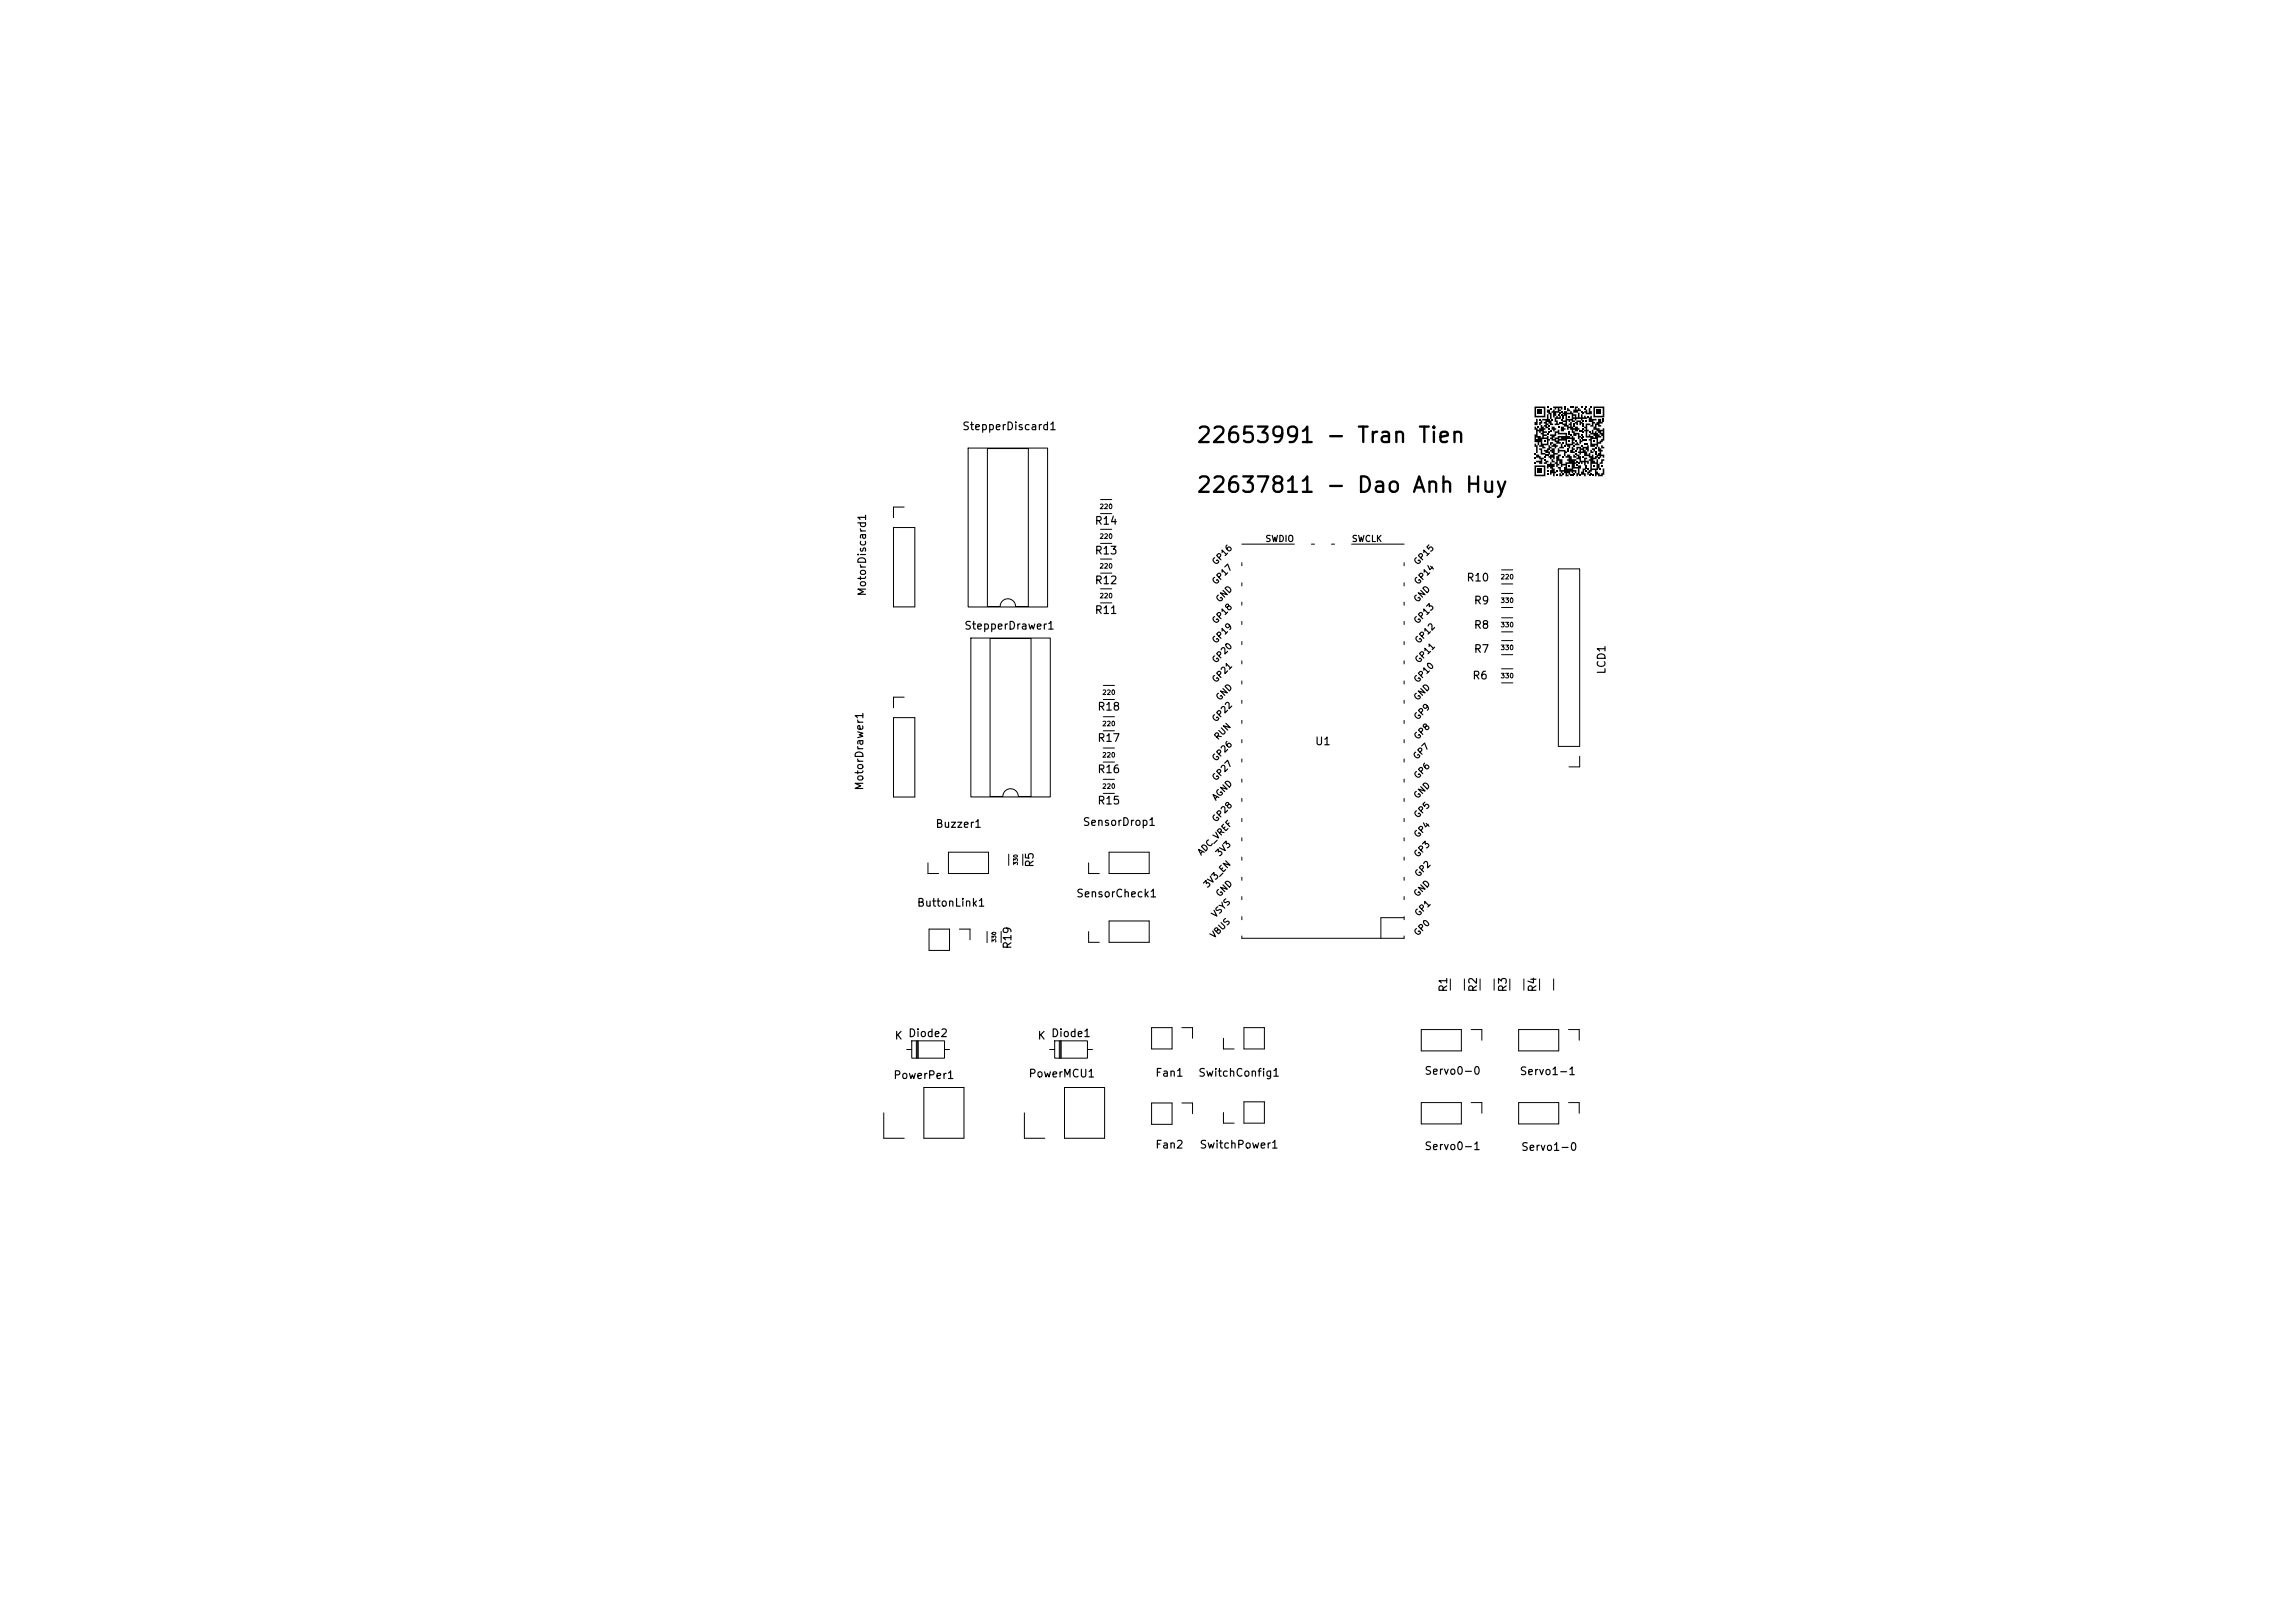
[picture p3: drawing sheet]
<svg xmlns="http://www.w3.org/2000/svg" width="297mm" height="210mm" viewBox="0 0 297 210" stroke-linecap="round" stroke-linejoin="round" font-family="sans-serif">
<defs><g id="words">
<g font-size="2">
<text x="154.7" y="57.8">22653991 - Tran Tien</text>
<text x="154.7" y="64.2">22637811 - Dao Anh Huy</text>
</g>
<g font-size="1">
<text x="124.5" y="55.9">StepperDiscard1</text>
<text x="141.6" y="68.1">R14</text>
<text x="141.6" y="72">R13</text>
<text x="112.3" y="77.2" transform="rotate(-90 112.3 77.2)">MotorDiscard1</text>
<text x="141.6" y="75.8">R12</text>
<text x="189.7" y="75.5">R10</text>
<text x="124.7" y="81.7">StepperDrawer1</text>
<text x="141.6" y="79.7">R11</text>
<text x="190.7" y="81.6">R8</text>
<text x="190.7" y="78.4">R9</text>
<text x="190.5" y="88.2">R6</text>
<text x="190.7" y="84.7">R7</text>
<text x="208" y="87.3" transform="rotate(-90 208 87.3)">LCD1</text>
<text x="141.9" y="92.2">R18</text>
<text x="141.9" y="100.3">R16</text>
<text x="141.9" y="96.2">R17</text>
<text x="170.1" y="96.7">U1</text>
<text x="112" y="102.4" transform="rotate(-90 112 102.4)">MotorDrawer1</text>
<text x="121" y="107.4">Buzzer1</text>
<text x="140" y="107.1">SensorDrop1</text>
<text x="141.9" y="104.3">R15</text>
<text x="134" y="112.3" transform="rotate(-90 134 112.3)">R5</text>
<text x="118.6" y="117.6">ButtonLink1</text>
<text x="139.2" y="116.4">SensorCheck1</text>
<text x="131.1" y="122.9" transform="rotate(-90 131.1 122.9)">R19</text>
<text x="187.5" y="128.5" transform="rotate(-90 187.5 128.5)">R1</text>
<text x="191.4" y="128.5" transform="rotate(-90 191.4 128.5)">R2</text>
<text x="195.2" y="128.5" transform="rotate(-90 195.2 128.5)">R3</text>
<text x="199.1" y="128.5" transform="rotate(-90 199.1 128.5)">R4</text>
<text x="115.7" y="134.8">K</text>
<text x="117.5" y="134.4">Diode2</text>
<text x="134.2" y="134.8">K</text>
<text x="136" y="134.4">Diode1</text>
<text x="115.5" y="139.9">PowerPer1</text>
<text x="133" y="139.7">PowerMCU1</text>
<text x="149.4" y="139.6">Fan1</text>
<text x="155" y="139.6">SwitchConfig1</text>
<text x="184.3" y="139.3">Servo0-0</text>
<text x="196.6" y="139.4">Servo1-1</text>
<text x="149.4" y="148.9">Fan2</text>
<text x="155.2" y="148.9">SwitchPower1</text>
<text x="184.3" y="149.1">Servo0-1</text>
<text x="196.8" y="149.2">Servo1-0</text>
</g>
<g font-size=".8">
<text x="163.7" y="70.3">SWDIO</text>
<text x="174.9" y="70.3">SWCLK</text>
<text x="157.4" y="75.9" transform="rotate(-45 157.4 75.9)">GP17</text>
<text x="157.4" y="73.4" transform="rotate(-45 157.4 73.4)">GP16</text>
<text x="183.5" y="73.4" transform="rotate(-45 183.5 73.4)">GP15</text>
<text x="183.6" y="75.9" transform="rotate(-45 183.6 75.9)">GP14</text>
<text x="157.4" y="83.5" transform="rotate(-45 157.4 83.5)">GP19</text>
<text x="157.4" y="81" transform="rotate(-45 157.4 81)">GP18</text>
<text x="157.9" y="78.2" transform="rotate(-45 157.9 78.2)">GND</text>
<text x="183.5" y="78.2" transform="rotate(-45 183.5 78.2)">GND</text>
<text x="183.5" y="81" transform="rotate(-45 183.5 81)">GP13</text>
<text x="183.7" y="83.5" transform="rotate(-45 183.7 83.5)">GP12</text>
<text x="157.4" y="88.6" transform="rotate(-45 157.4 88.6)">GP21</text>
<text x="157.4" y="86.1" transform="rotate(-45 157.4 86.1)">GP20</text>
<text x="183.5" y="88.6" transform="rotate(-45 183.5 88.6)">GP10</text>
<text x="183.7" y="86.1" transform="rotate(-45 183.7 86.1)">GP11</text>
<text x="157.4" y="93.7" transform="rotate(-45 157.4 93.7)">GP22</text>
<text x="157.7" y="96" transform="rotate(-45 157.7 96)">RUN</text>
<text x="157.9" y="90.9" transform="rotate(-45 157.9 90.9)">GND</text>
<text x="183.5" y="90.9" transform="rotate(-45 183.5 90.9)">GND</text>
<text x="183.5" y="96" transform="rotate(-45 183.5 96)">GP8</text>
<text x="183.5" y="93.4" transform="rotate(-45 183.5 93.4)">GP9</text>
<text x="157.4" y="101.3" transform="rotate(-45 157.4 101.3)">GP27</text>
<text x="157.4" y="98.8" transform="rotate(-45 157.4 98.8)">GP26</text>
<text x="183.4" y="98.5" transform="rotate(-45 183.4 98.5)">GP7</text>
<text x="183.5" y="101" transform="rotate(-45 183.5 101)">GP6</text>
<text x="157.4" y="106.6" transform="rotate(-45 157.4 106.6)">GP28</text>
<text x="157.4" y="103.8" transform="rotate(-45 157.4 103.8)">AGND</text>
<text x="183.5" y="103.6" transform="rotate(-45 183.5 103.6)">GND</text>
<text x="183.5" y="106.1" transform="rotate(-45 183.5 106.1)">GP5</text>
<text x="155.5" y="110.9" transform="rotate(-45 155.5 110.9)">ADC_VREF</text>
<text x="157.9" y="111.1" transform="rotate(-45 157.9 111.1)">3V3</text>
<text x="183.5" y="111.2" transform="rotate(-45 183.5 111.2)">GP3</text>
<text x="183.5" y="108.7" transform="rotate(-45 183.5 108.7)">GP4</text>
<text x="183.6" y="113.7" transform="rotate(-45 183.6 113.7)">GP2</text>
<text x="156.3" y="115.1" transform="rotate(-45 156.3 115.1)">3V3_EN</text>
<text x="157.4" y="119" transform="rotate(-45 157.4 119)">VSYS</text>
<text x="157.9" y="116.3" transform="rotate(-45 157.9 116.3)">GND</text>
<text x="183.5" y="116.3" transform="rotate(-45 183.5 116.3)">GND</text>
<text x="183.6" y="118.8" transform="rotate(-45 183.6 118.8)">GP1</text>
<text x="157.2" y="121.7" transform="rotate(-45 157.2 121.7)">VBUS</text>
<text x="183.5" y="121.4" transform="rotate(-45 183.5 121.4)">GP0</text>
</g>
<g font-size=".6">
<text x="142.2" y="66">220</text>
<text x="142.2" y="69.9">220</text>
<text x="142.2" y="77.6">220</text>
<text x="142.2" y="73.7">220</text>
<text x="194.1" y="75.1">220</text>
<text x="194.1" y="81.3">330</text>
<text x="194.1" y="78.2">330</text>
<text x="194.1" y="84.3">330</text>
<text x="194.1" y="87.9">330</text>
<text x="142.6" y="94.1">220</text>
<text x="142.6" y="90.1">220</text>
<text x="142.6" y="98.2">220</text>
<text x="142.6" y="102.2">220</text>
</g>
<g font-size=".5">
<text x="131.8" y="112" transform="rotate(-90 131.8 112)">330</text>
<text x="129" y="122" transform="rotate(-90 129 122)">330</text>
</g>
</g></defs>
<g fill="#000">
<path d="M198.6 59.2h.2v.2h-.2zM198.6 58.6h.2v.2h-.2zM198.6 57.4h.2v.2h.2v1h-.2v-.8h-.2zM198.8 54.2h.2v.8h-.4v-.4h.2zM198.8 58.8h.4v.2h.2v.2h.4v.2h-.2v.6h-.4v-.2h-.4v-.2h.6v-.2h-.2v-.2h-.4zM199 55.2h.2v.2h-.2zM199.2 54.2h.2v.2h-.2zM199.2 54.6h.2v-.2h.2v.4h-.2v.2h-.2zM199 53h.6v.6h-.6zM199.8 59.4h.2v.2h-.2zM199.8 59h.2v.2h-.2zM199.8 57h.2v.2h-.2z"/>
<path d="M198.6 52.6h1.4v1.4h-1.4v-.2h1.2v-1h-1v1h-.2zM200 59.6h.4v.2h-.2v.2h-.4v-.2h.2zM200 58.8h.4v.2h-.4zM199.6 54.2h.6v-.6h.2v.6h.2v.2h.2v.4h.2v.2h-.4v-.2h-.2v.2h-.2v.2h.2v.2h-.4v-.2h-.2v.2h.2v.2h-.2v.2h.4v.2h-.4v.2h.4v.2h-.4v.2h.4v-.2h.2v.4h.2v-.2h.2v-.2h-.2v-.2h.6v-.4h.4v-.2h.2v.4h1v.4h.4v.2h.2v-.2h.2v.2h.2v.4h-.2v.2h.2v.2h-.2v.2h-.4v.4h-.2v-.2h-.2v-.2h-.2v-.6h.2v.4h.6v-.6h-.6v.2h-1v.2h.2v.2h-.6v-.2h-.2v-.2h.4v-.2h.4v-.2h-.2v.2h-.4v.2h-.6v-.2h.4v-.2h.4v-.2h1v-.2h-1v-.2h-.2v.4h-.2v.2h-.2v.2h-.4v.2h-.2v.6h-.6v.2h.2v.2h-.4v-.2h-.4v-.2h.2v-.4h.2v.2h.6v-.6h-.6v.4h-.4v.4h-.2v-.4h-.4v-.4h.4v-.2h-.2v.2h-.2v-.6h.4v.2h.4v.2h.2v-.4h-.2v-.2h.2v-.2h-.2v.2h-.2v-.2h-.2v.4h-.2v-.6h-.2v-.4h.2v.2h.2v.2h.2v-.2h.2v-.4h.2v.2h.2v-.2h.2v-.2h.4v-.2h-.2v.2h-.4v-.2h.2v-.2h-.4zM200.2 56h.2v.2h-.2zM200.2 52.6h.2v.2h-.2zM200.4 55.8h.2v.2h-.2zM200.4 55.4h.2v.2h-.2zM200.4 55h.2v.2h-.2zM200.6 55.6h.2v.2h-.2zM200.6 52.8h.2v.2h-.2zM200.8 59.4h.2v.2h.2v.2h-.4z"/>
<path d="M200.6 57.2h.4v.2h-.2v.2h-.2zM200.8 54.2h.2v.2h-.2zM200.8 55.2h.4v.2h.2v.2h-.2v.2h-.2v-.2h-.2zM199.2 58h.4v.6h.4v-.2h-.2v-.2h.4v-.2h.2v-.4h.2v.2h.2v-.2h.2v-.2h.4v.2h.2v.2h-.2v.2h-.2v-.2h-.4v.2h-.2v.2h-.2v.2h.2v-.2h.2v-.2h.4v.6h.4v.2h-.4v.6h-.2v-.2h-.2v.2h-.2v-.2h-.2v-.2h.2v-.2h.4v-.2h-.2v-.2h-.2v.4h-.2v-.2h-.4v.2h-.6v-.6h-.2zM201.4 53.8h.2v.2h.2v-.2h.2v.4h-.6v.2h.2v.4h.2v.2h-.6v-.2h.2v-.2h-.2v-.6h.2zM201.6 58h.2v.2h.8v.2h.2v.2h-.2v.4h-.2v-.6h-.6v.2h-.2zM201.6 55.2h.2v.2h-.2zM201.6 53.6h.2v.2h-.2zM201.8 53.4h.2v.2h-.2zM202 57.4h.2v.4h.2v.2h-.6v-.2h.2zM201.8 54.6h.4v.2h-.4zM202 54.2h.2v.2h-.2z"/>
<path d="M200.2 53h.4v.4h.2v-.2h.2v-.2h.2v.2h.4v-.4h-.2v.2h-.2v-.2h-.2v-.2h1.2v.4h-.2v-.2h-.2v.2h.2v.2h-.2v.2h-.4v.4h-.2v.2h-.2v-.6h-.2v.8h-.2v-.6h-.2v-.2h-.2zM202 53.6h.2v.2h-.2zM202 53.2h.2v.2h-.2zM202.2 59h.2v.2h-.2zM202.2 57.2h.2v.2h-.2zM202 55.2h.4v.2h.2v.2h-.2v.2h-.4zM202.2 53.8h.2v.4h-.2zM202.4 57.6h.2v.2h-.2zM202.4 52.6h.2v.4h-.2zM202.2 53.4h.2v-.2h.4v.2h.4v-.2h.2v.2h.2v.2h.4v.4h.2v-.6h.2v.6h.2v-.4h.2v.4h.2v-.2h.2v.2h.2v.2h-.6v.2h-.2v-.2h-.6v.2h-.2v-.2h-.2v.2h.2v.2h-.4v-.2h-.2v.2h-.2v-.2h-.2v.6h.2v-.2h.2v-.2h.2v.6h.2v.2h.2v-.2h.4v.2h.2v.2h-.2v.2h-.4v-.2h-.2v.2h.2v.2h.6v.4h.2v.2h-.2v.2h-.2v-.6h-.2v.2h-.4v-.4h-.2v-.4h-.2v-.2h-.2v.2h-.2v-.4h.4v-.2h-.2v.2h-.6v-.2h-.2v-.2h.4v-.2h-.4v-.2h.4v-.6h.2v.4h.6v-.2h.4v-.2h-.2v.2h-.2v-.4h-.6v.2h-.4v-.2h-.2zM202.8 58h.2v.4h-.2zM202.8 52.8h.2v.2h.2v.2h-.4z"/>
<path d="M203 57h.2v.2h-.2zM203 53.8h.2v.2h-.2zM203 55.8h.2v.4h-.2zM203.2 56.2h.2v.2h-.2zM203.4 57.8h.2v.2h.2v.2h-.2v.2h.2v.2h-.6v-.4h.2zM203.2 52.6h.4v.2h-.4zM203.6 57.6h.2v.2h-.2zM203.6 54.8h.2v.4h-.2zM203.8 58.6h.2v.2h-.2zM203.8 58.2h.2v.2h-.2zM203.8 57h.2v.2h-.2zM204 59.6h.2v.2h-.2z"/>
<path d="M203.8 57.4h.2v-.2h.2v.2h.2v.2h-.6zM203.8 52.6h.4v.2h-.2v.2h.2v-.2h.2v.2h.2v.2h-.4v.2h-.6v-.4h.2zM204.4 56.8h.2v.2h.2v.2h-.2v.2h-.2zM203.8 54.6h.2v-.2h.6v.2h.2v.2h-.2v.2h-.2v-.4h-.2v.4h-.2v-.2h-.2zM204.6 57.6h.2v.2h-.2zM204.6 56.6h.2v.2h-.2zM204.6 56.2h.2v.2h-.2zM204.4 55.6h.4v.2h-.4zM204.6 53.2h.2v.2h-.2zM204.6 52.6h.2v.2h-.2zM204.8 59h.2v.2h-.2zM204.8 56.4h.2v.2h-.2z"/>
<path d="M204.8 55.8h.2v.2h-.2zM204.8 55.4h.2v.2h-.2zM204.8 54.8h.2v.4h-.2zM204.8 54.4h.2v.2h-.2zM204.8 53.4h.2v.2h-.2zM205 52.8h.2v.2h-.2zM205 57.4h.4v.2h-.4zM204.8 56.8h.6v.2h-.6zM205.2 54.4h.2v.2h-.2zM205.2 52.6h.2v.2h-.2zM200.2 60h.4v-.2h.2v.2h.4v-.2h.4v.2h.2v-.4h-.2v.2h-.2v-.8h.2v-.2h.4v.2h-.2v.4h.4v.6h.4v-.2h.4v-.2h-.2v-.2h.2v-.2h-.4v-.2h.2v-.2h.4v.2h.2v.4h.6v-.2h.2v-.2h-.2v.2h-.4v-.4h.2v.2h.2v-.2h.4v.2h.2v.6h.4v-.4h.4v.2h-.2v.2h.4v-.2h.2v-.2h-.2v-.2h-.6v-.4h-.4v.2h-.2v-.2h-.2v-.2h.6v-.2h.4v-.2h-.2v.2h-.4v.2h-.2v-.4h-.2v.2h-.2v-.4h.6v.2h.2v-.2h.6v-.2h.2v.8h-.2v-.2h-.2v.2h.2v.4h.2v-.2h.2v.4h.2v-.2h.2v.4h.2v-.2h.2v-.2h.2v-.2h.2v-.2h-.2v-.6h.2v.2h.2v.2h.2v.2h-.2v.4h.4v.4h-.2v-.2h-.2v.2h-.2v-.2h-.2v.2h-.2v.2h-.4v.2h.2v.2h.2v-.4h.2v.6h.2v.6h-.2v.2h-.2v.2h.2v.2h.2v.2h.2v-.2h.2v-.6h.2v.8h-.2v.2h-.6v-.2h-.2v.2h-.2v-.8h-.4v.2h-.2v.2h-.2v.2h-.2v-.4h.2v-.2h.2v-.2h.8v-.6h-.6v.6h-.2v-1h-.2v.4h-.2v-.2h-.2v.4h-.2v-.4h-.2v.2h-.2v-.2h-.2v-.4h-.4v.2h-.2v.2h.2v.2h-.2v.4h.4v-.2h.4v.4h-.2v.8h-.2v.2h-.2v-.4h.2v-.6h-.6v.2h.4v.4h-.2v-.2h-.2v.2h-.2v-.2h-.2v.4h-.2v-.2h-.2v.2h.2v.2h-.4v-.4h-.2v-.2h-.2v.2h-.2v-.2h-.2v-.4h-.2v-.2h.4v.4h.4v-.4h.2v-.2h.2v.4h.6v-.6h-.6v.2h-.6v.2h-.2v-.4h-.2v.2h-.2v.2h-.2v-.4h-.2v.4h-.2v.2h.2v.4h.2v.2h-.2v.4h-.2v-.4h-.2v.2h-.2v-.6h.2v-.2h-.2v-.2h-.2v.2h-.2zM205.4 53.8h.2v.2h-.2z"/>
<path d="M205.6 55.8h.2v.2h-.2zM205 53.2h.2v-.2h.2v.4h.2v-.6h.2v.4h.2v.4h-.8v-.2h-.2zM205.8 58.2h.2v.2h.2v.2h-.4zM205.8 53.8h.2v.4h.6v.2h-.4v.2h.2v.2h-.2v.4h-.4v-.2h.2v-.4h-.4v-.6h.2zM205.8 52.6h.2v.2h-.2zM206 58h.4v.4h-.2v-.2h-.2zM206.2 57h.2v.2h-.2zM206.4 58.4h.2v.4h-.2zM206.4 57.8h.2v.2h-.2zM206.8 59.2h.2v.2h-.2zM205.2 54.8h.6v.2h-.4v.6h.2v.2h-.2v.6h.2v-.2h.2v.2h.4v-.2h.8v-.2h.4v-.2h-.2v.2h-.4v.2h-1v-.2h.2v-.4h.2v.4h.2v-.2h.2v.2h.2v-.2h-.2v-.2h-.4v-.4h.2v-.4h.2v-.2h.2v-.4h.4v.4h.2v.2h-.4v.2h.2v.2h-.4v-.2h-.2v.4h.4v.2h.4v-.2h.2v1.6h-.2v.2h-.2v.2h-.4v.4h-.2v-.2h-.2v.2h-.6v-.8h.2v.4h.6v-.6h-.6v.2h-.4v-.2h.2v-.2h1v.6h.2v-.2h.2v-.2h.2v-.4h-.2v.2h-.8v-.2h.8v-.2h-.2v.2h-.8v.2h-1v-.8h-.2v-.2h.2v-.2h-.2v-.2h.2zM206.6 53h.6v.6h-.6z"/>
<path d="M207.2 57.6h.2v.2h.2v.2h-.4zM207.2 59.4h.4v.2h-.2v.4h-.4v-.2h.2zM207.4 54.2h.2v.4h-.2zM206.2 52.6h1.4v1.4h-1.4v-.2h1.2v-1h-1v1h-.2zM198.6 59.8h.2v.2h-.2zM199 60.6h.6v.6h-.6zM198.6 60.2h1.4v1.4h-1.4v-.2h1.2v-1h-1v1h-.2zM200.2 61.2h.2v.2h-.2zM200.2 60.8h.2v.2h-.2zM201.4 61.4h.2v.2h-.2zM201.4 60.8h.2v.2h-.2zM201.8 61.2h.2v.2h.2v.2h-.4z"/>
<path d="M202.2 61.2h.2v.2h-.2zM203 60.2h.2v.2h-.2zM203.2 61.4h.4v.2h-.4zM203.6 61.2h.2v.2h-.2zM204 60h.2v.2h-.2zM204.2 59.8h.2v.2h-.2zM204.4 61.4h.2v.2h-.2zM204.8 60.6h.4v.2h-.2v.4h.2v.4h-.2v-.2h-.4v-.4h.2zM205.2 60.8h.2v.2h-.2zM205.2 60.2h.2v.4h-.2zM205.4 60.6h.2v.2h-.2zM205.6 61.4h.2v.2h-.2z"/>
<path d="M205.8 61.2h.2v.2h-.2zM206 61.4h.2v.2h-.2zM206.2 60.2h.2v.2h-.2zM207 60.6h.2v.2h-.2zM207.2 60.2h.2v.2h-.2z"/>
</g>
<g fill="none" stroke="#000" stroke-width=".13">
<path d="M125.3 58h10.3v20.5h-10.3zM127.8 58h5.3v20.5h-1.7a1 1 0 0 0-1-1 1 1 0 0 0-1 1h-1.6zM115.6 68.3h2.8v10.2h-2.8zM117 65.6h-1.4v1.4M142.4 64.6h1.5M142.4 66.5h1.5M142.4 76.2h1.5M142.4 78h1.5M142.4 72.3h1.5M142.4 74.2h1.5M142.4 68.5h1.5M142.4 70.3h1.5"/>
<path d="M160.7 70.4h6.8M160.7 72.8v.4M160.7 75.4v.4M160.7 77.9v.4M169.7 70.4h.4M172.3 70.4h.4M174.9 70.4h6.8M181.7 72.8v.4M181.7 75.4v.4M181.7 77.9v.4M194.3 79.9h1.5M194.3 76.8h1.5"/>
<path d="M194.3 78.6h1.5M194.3 73.7h1.5M194.3 75.6h1.5M201.7 73.6h2.7v23h-2.7zM115.6 92.9h2.8v10.2h-2.8zM117 90.2h-1.4v1.4M125.6 82.6h10.3v20.5h-10.3zM128.1 82.6h5.3v20.5h-1.6a1 1 0 0 0-1-1 1 1 0 0 0-1 1h-1.7zM142.8 96.8h1.4M142.8 98.6h1.4M142.8 92.7h1.4M142.8 94.6h1.4"/>
<path d="M142.8 88.7h1.4M142.8 90.5h1.4M160.7 80.4v.4M160.7 83v.4M160.7 85.5v.4M160.7 88.1v.4M160.7 90.6v.4M160.7 93.2v.4M160.7 95.7v.4M160.7 98.2v.4M181.7 80.4v.4M181.7 83v.4"/>
<path d="M181.7 85.5v.4M181.7 88.1v.4M181.7 90.6v.4M181.7 93.2v.4M181.7 95.7v.4M181.7 98.2v.4M194.3 81.8h1.5M194.3 82.9h1.5M194.3 84.7h1.5M194.3 86.5h1.5M194.3 88.4h1.5M204.4 97.9v1.3h-1.4"/>
<path d="M120.1 111.7v1.3h1.4M122.7 110.3h5.2v2.7h-5.2zM130.5 110.5v1.5M132.4 110.5v1.5M140.9 111.7v1.3h1.4M142.8 100.8h1.4M142.8 102.7h1.4M143.5 110.3h5.2v2.7h-5.2zM143.5 119.2h5.2v2.7h-5.2zM160.7 100.8v.4M160.7 103.3v.4M160.7 105.9v.4"/>
<path d="M160.7 108.4v.4M160.7 110.9v.4M160.7 113.5v.4M160.7 116v.4M160.7 118.6v.4M181.7 118.7h-3v2.7M181.7 100.8v.4M181.7 103.3v.4M181.7 105.9v.4M181.7 108.4v.4M181.7 110.9v.4M181.7 113.5v.4"/>
<path d="M181.7 116v.4M181.7 118.6v.4M117.3 135.8h.7M118 134.7h4.2v2.2h-4.2zM118.6 134.7v2.2M118.7 134.7v2.2M118.8 134.7v2.2M120.2 120.2h2.7v2.8h-2.7zM122.2 135.8h.7M124.1 120.2h1.4v1.4M127.7 120.5v1.5M129.6 120.5v1.5"/>
<path d="M135.8 135.8h.7M136.5 134.7h4.2v2.2h-4.2zM137.1 134.7v2.2M137.2 134.7v2.2M137.3 134.7v2.2M140.7 135.8h.7M140.9 120.6v1.3h1.4M149 133h2.7v2.7h-2.7zM152.9 133h1.4v1.4M158.3 134.4v1.3h1.4M160.7 121.1v.3h21v-.3M161 133h2.6v2.7h-2.6z"/>
<path d="M183.9 133.2h5.2v2.8h-5.2zM187.7 126.7v1.4M189.5 126.7v1.4M190.4 133.2h1.4v1.4M191.5 126.7v1.4M193.4 126.7v1.4M195.4 126.7v1.4M196.5 133.2h5.2v2.8h-5.2zM197.2 126.7v1.4M199.2 126.7v1.4M201.1 126.7v1.4M203 133.2h1.4v1.4"/>
<path d="M114.4 144v3.3h2.6M119.6 140.7h5.1v6.6h-5.1zM132.6 144v3.3h2.6M137.8 140.7h5.1v6.6h-5.1zM149 142.7h2.7v2.8h-2.7zM152.9 142.7h1.4v1.4M158.3 144v1.3h1.4M161 142.6h2.6v2.7h-2.6zM183.9 142.7h5.2v2.7h-5.2zM190.4 142.7h1.4v1.4M196.5 142.7h5.2v2.7h-5.2zM203 142.7h1.4v1.4"/>
</g>
<use href="#words"/>
</svg>
